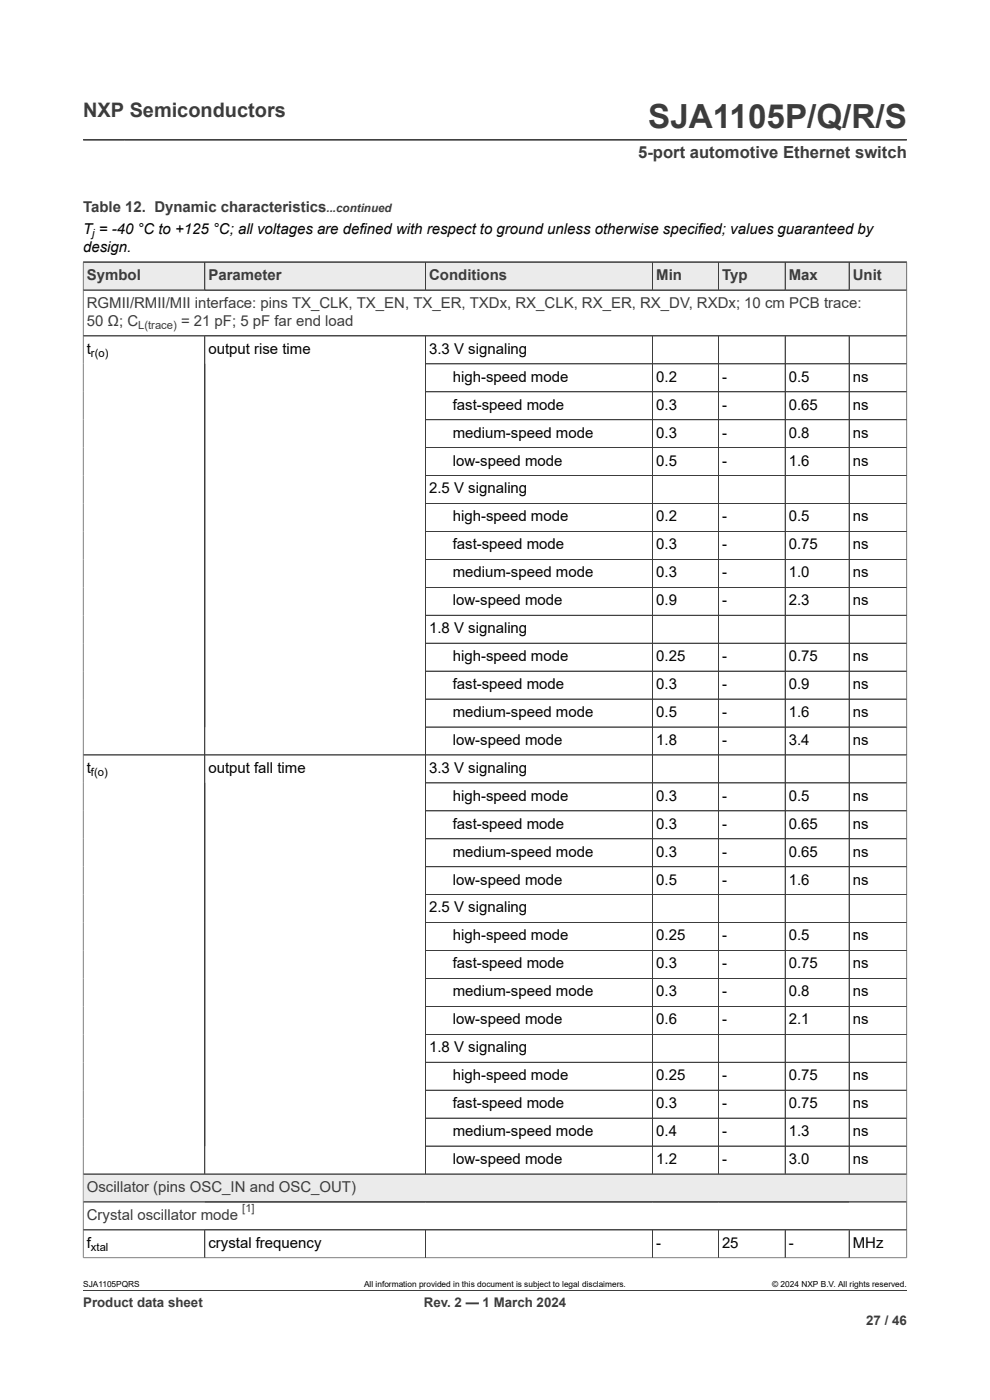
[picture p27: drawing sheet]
<svg xmlns="http://www.w3.org/2000/svg" width="210mm" height="297mm" viewBox="0 0 210 297" stroke-linecap="round" stroke-linejoin="round" font-family="sans-serif">
<defs><g id="words">
<text font-size="7.1" fill="#3c3c3c" x="137.5" y="27.2">SJA1105P/Q/R/S</text>
<text font-size="4.2" fill="#3c3c3c" x="17.6" y="24.8">NXP Semiconductors</text>
<text font-size="3.5" fill="#3c3c3c" x="135.4" y="33.5">5-port automotive Ethernet switch</text>
<g font-size="3.2" fill="#3c3c3c">
<text x="17.6" y="45.1">Table 12. Dynamic characteristics</text>
<text x="18.4" y="59.4">Symbol</text>
<text x="44.2" y="59.4">Parameter</text>
<text x="91" y="59.4">Conditions</text>
<text x="139.2" y="59.4">Min</text>
<text x="153.2" y="59.4">Typ</text>
<text x="167.3" y="59.4">Max</text>
<text x="180.9" y="59.4">Unit</text>
<text x="18.4" y="65.3">RGMII/RMII/MII interface: pins TX_CLK, TX_EN, TX_ER, TXDx, RX_CLK, RX_ER, RX_DV, RXDx; 10 cm PCB trace:</text>
<text x="18.4" y="69.1">50 Ω; C</text>
<text x="38.4" y="69.1">= 21 pF; 5 pF far end load</text>
<text x="18.4" y="252.8">Oscillator (pins OSC_IN and OSC_OUT)</text>
<text x="18.4" y="258.8">Crystal oscillator mode</text>
</g>
<g font-size="3.2">
<text x="17.6" y="49.6">T = -40 °C to +125 °C; all voltages are defined with respect to ground unless otherwise specified; values guaranteed by</text>
<text x="17.6" y="53.4">design.</text>
<text x="18.4" y="75">t</text>
<text x="44.2" y="75">output rise time</text>
<text x="91" y="75">3.3 V signaling</text>
<text x="96" y="81">high-speed mode</text>
<text x="139.2" y="81">0.2</text>
<text x="153.2" y="81">-</text>
<text x="167.3" y="81">0.5</text>
<text x="180.9" y="81">ns</text>
<text x="96" y="86.9">fast-speed mode</text>
<text x="139.2" y="86.9">0.3</text>
<text x="153.2" y="86.9">-</text>
<text x="167.3" y="86.9">0.65</text>
<text x="180.9" y="86.9">ns</text>
<text x="96" y="92.8">medium-speed mode</text>
<text x="139.2" y="92.8">0.3</text>
<text x="153.2" y="92.8">-</text>
<text x="167.3" y="92.8">0.8</text>
<text x="180.9" y="92.8">ns</text>
<text x="96" y="98.8">low-speed mode</text>
<text x="139.2" y="98.8">0.5</text>
<text x="153.2" y="98.8">-</text>
<text x="167.3" y="98.8">1.6</text>
<text x="180.9" y="98.8">ns</text>
<text x="91" y="104.7">2.5 V signaling</text>
<text x="96" y="110.6">high-speed mode</text>
<text x="139.2" y="110.6">0.2</text>
<text x="153.2" y="110.6">-</text>
<text x="167.3" y="110.6">0.5</text>
<text x="180.9" y="110.6">ns</text>
<text x="96" y="116.5">fast-speed mode</text>
<text x="139.2" y="116.5">0.3</text>
<text x="153.2" y="116.5">-</text>
<text x="167.3" y="116.5">0.75</text>
<text x="180.9" y="116.5">ns</text>
<text x="96" y="122.5">medium-speed mode</text>
<text x="139.2" y="122.5">0.3</text>
<text x="153.2" y="122.5">-</text>
<text x="167.3" y="122.5">1.0</text>
<text x="180.9" y="122.5">ns</text>
<text x="96" y="128.4">low-speed mode</text>
<text x="139.2" y="128.4">0.9</text>
<text x="153.2" y="128.4">-</text>
<text x="167.3" y="128.4">2.3</text>
<text x="180.9" y="128.4">ns</text>
<text x="91" y="134.3">1.8 V signaling</text>
<text x="96" y="140.2">high-speed mode</text>
<text x="139.2" y="140.2">0.25</text>
<text x="153.2" y="140.2">-</text>
<text x="167.3" y="140.2">0.75</text>
<text x="180.9" y="140.2">ns</text>
<text x="96" y="146.2">fast-speed mode</text>
<text x="139.2" y="146.2">0.3</text>
<text x="153.2" y="146.2">-</text>
<text x="167.3" y="146.2">0.9</text>
<text x="180.9" y="146.2">ns</text>
<text x="96" y="152.1">medium-speed mode</text>
<text x="139.2" y="152.1">0.5</text>
<text x="153.2" y="152.1">-</text>
<text x="167.3" y="152.1">1.6</text>
<text x="180.9" y="152.1">ns</text>
<text x="96" y="158">low-speed mode</text>
<text x="139.2" y="158">1.8</text>
<text x="153.2" y="158">-</text>
<text x="167.3" y="158">3.4</text>
<text x="180.9" y="158">ns</text>
<text x="18.4" y="163.9">t</text>
<text x="44.2" y="163.9">output fall time</text>
<text x="91" y="163.9">3.3 V signaling</text>
<text x="96" y="169.9">high-speed mode</text>
<text x="139.2" y="169.9">0.3</text>
<text x="153.2" y="169.9">-</text>
<text x="167.3" y="169.9">0.5</text>
<text x="180.9" y="169.9">ns</text>
<text x="96" y="175.8">fast-speed mode</text>
<text x="139.2" y="175.8">0.3</text>
<text x="153.2" y="175.8">-</text>
<text x="167.3" y="175.8">0.65</text>
<text x="180.9" y="175.8">ns</text>
<text x="96" y="181.7">medium-speed mode</text>
<text x="139.2" y="181.7">0.3</text>
<text x="153.2" y="181.7">-</text>
<text x="167.3" y="181.7">0.65</text>
<text x="180.9" y="181.7">ns</text>
<text x="96" y="187.7">low-speed mode</text>
<text x="139.2" y="187.7">0.5</text>
<text x="153.2" y="187.7">-</text>
<text x="167.3" y="187.7">1.6</text>
<text x="180.9" y="187.7">ns</text>
<text x="91" y="193.6">2.5 V signaling</text>
<text x="96" y="199.5">high-speed mode</text>
<text x="139.2" y="199.5">0.25</text>
<text x="153.2" y="199.5">-</text>
<text x="167.3" y="199.5">0.5</text>
<text x="180.9" y="199.5">ns</text>
<text x="96" y="205.4">fast-speed mode</text>
<text x="139.2" y="205.4">0.3</text>
<text x="153.2" y="205.4">-</text>
<text x="167.3" y="205.4">0.75</text>
<text x="180.9" y="205.4">ns</text>
<text x="96" y="211.4">medium-speed mode</text>
<text x="139.2" y="211.4">0.3</text>
<text x="153.2" y="211.4">-</text>
<text x="167.3" y="211.4">0.8</text>
<text x="180.9" y="211.4">ns</text>
<text x="96" y="217.3">low-speed mode</text>
<text x="139.2" y="217.3">0.6</text>
<text x="153.2" y="217.3">-</text>
<text x="167.3" y="217.3">2.1</text>
<text x="180.9" y="217.3">ns</text>
<text x="91" y="223.2">1.8 V signaling</text>
<text x="96" y="229.1">high-speed mode</text>
<text x="139.2" y="229.1">0.25</text>
<text x="153.2" y="229.1">-</text>
<text x="167.3" y="229.1">0.75</text>
<text x="180.9" y="229.1">ns</text>
<text x="96" y="235.1">fast-speed mode</text>
<text x="139.2" y="235.1">0.3</text>
<text x="153.2" y="235.1">-</text>
<text x="167.3" y="235.1">0.75</text>
<text x="180.9" y="235.1">ns</text>
<text x="96" y="241">medium-speed mode</text>
<text x="139.2" y="241">0.4</text>
<text x="153.2" y="241">-</text>
<text x="167.3" y="241">1.3</text>
<text x="180.9" y="241">ns</text>
<text x="96" y="246.9">low-speed mode</text>
<text x="139.2" y="246.9">1.2</text>
<text x="153.2" y="246.9">-</text>
<text x="167.3" y="246.9">3.0</text>
<text x="180.9" y="246.9">ns</text>
<text x="18.4" y="264.7">f</text>
<text x="44.2" y="264.7">crystal frequency</text>
<text x="139.2" y="264.7">-</text>
<text x="153.2" y="264.7">25</text>
<text x="167.3" y="264.7">-</text>
<text x="180.9" y="264.7">MHz</text>
</g>
<g font-size="2.8" fill="#3c3c3c">
<text x="17.6" y="277.3">Product data sheet</text>
<text x="89.9" y="277.3">Rev. 2 — 1 March 2024</text>
<text x="183.7" y="281">27 / 46</text>
</g>
<text font-size="2.5" fill="#3c3c3c" x="69.3" y="45.1">...continued</text>
<g font-size="2.4">
<text x="19.6" y="50.2">j</text>
<text x="19.3" y="75.7">r(o)</text>
<text x="19.3" y="164.6">f(o)</text>
<text x="19.3" y="265.3">xtal</text>
</g>
<g font-size="2.4" fill="#3c3c3c">
<text x="29.3" y="69.7">L(trace)</text>
<text x="51.4" y="257.1">[1]</text>
</g>
<g font-size="1.8">
<text x="17.6" y="273.1">SJA1105PQRS</text>
<text x="77.2" y="273.1">All information provided in this document is subject to legal disclaimers.</text>
<text x="163.8" y="273.1">© 2024 NXP B.V. All rights reserved.</text>
</g>
</g></defs>
<path d="M17.6 29.7h174.8M17.6 55.6h174.8" fill="none" stroke="#3c3c3c" stroke-width=".21"/>
<path d="M17.7 55.7h25.7v5.8h-25.7z" fill="#ebebeb"/>
<path d="M17.6 55.6h25.8v5.9h-25.8z" fill="none" stroke="#3c3c3c" stroke-width=".21"/>
<path d="M43.5 55.7h46.7v5.8h-46.7z" fill="#ebebeb"/>
<path d="M43.4 55.6h46.9v5.9h-46.9z" fill="none" stroke="#3c3c3c" stroke-width=".21"/>
<path d="M90.3 55.7h48.1v5.8h-48.1z" fill="#ebebeb"/>
<path d="M90.3 55.6h48.1v5.9h-48.1z" fill="none" stroke="#3c3c3c" stroke-width=".21"/>
<path d="M138.5 55.7h13.8v5.8h-13.8z" fill="#ebebeb"/>
<path d="M138.4 55.6h14v5.9h-14z" fill="none" stroke="#3c3c3c" stroke-width=".21"/>
<path d="M152.4 55.7h14.1v5.8h-14.1z" fill="#ebebeb"/>
<path d="M152.4 55.6h14.2v5.9h-14.2z" fill="none" stroke="#3c3c3c" stroke-width=".21"/>
<path d="M166.6 55.7h13.5v5.8h-13.5z" fill="#ebebeb"/>
<path d="M166.6 55.6h13.5v5.9h-13.5z" fill="none" stroke="#3c3c3c" stroke-width=".21"/>
<path d="M180.2 55.7h12.1v5.8h-12.1z" fill="#ebebeb"/>
<g fill="none" stroke="#3c3c3c" stroke-width=".21">
<path d="M17.6 71.3h174.8M43.4 71.3v177.8M90.3 77.2h102.1M90.3 71.3v177.8M138.4 71.3v177.8M152.4 71.3v177.8M166.6 71.3v177.8M180.1 61.5v-5.9h12.3v199.4h-174.8v-193.5h174.8M180.1 71.3v177.8M90.3 83.1h102.1M90.3 89h102.1M90.3 95h102.1"/>
<path d="M90.3 100.9h102.1M90.3 106.8h102.1M90.3 118.7h102.1M192.4 112.7h-102.1M90.3 124.6h102.1M90.3 130.5h102.1M90.3 136.5h102.1M90.3 142.4h102.1M90.3 148.3h102.1M90.3 154.2h102.1M17.6 160.2h174.8M90.3 166.1h102.1"/>
<path d="M90.3 172h102.1M90.3 177.9h102.1M90.3 183.9h102.1M90.3 189.8h102.1M90.3 195.7h102.1M90.3 201.6h102.1M90.3 207.6h102.1M192.4 213.5h-102.1M192.4 219.4h-102.1M90.3 231.3h102.1M192.4 225.4h-102.1M192.4 237.2h-102.1"/>
<path d="M17.6 249.1h174.8M192.4 243.1h-102.1"/>
</g>
<path d="M17.7 249.1h174.6v5.8h-174.6z" fill="#ebebeb"/>
<g fill="none" stroke="#3c3c3c" stroke-width=".21">
<path d="M17.6 55.7v211.2M17.6 55.6h174.8M43.4 55.7v5.8M90.3 55.7v5.8M138.4 55.7v5.8M152.4 55.7v5.8M166.6 55.7v5.8M180.1 55.7v5.8M192.4 55.7v211.2M17.7 61.5h174.6M17.7 71.3h174.6M43.4 71.3v177.7"/>
<path d="M90.3 71.3v177.7M90.3 77.2h102M138.4 71.3v177.7M152.4 71.3v177.7M166.6 71.3v177.7M180.1 71.3v177.7M90.3 95h102M192.3 83.1h-102M192.3 89h-102M90.3 112.7h102M192.3 100.9h-102M192.3 106.8h-102"/>
<path d="M192.3 118.7h-102M90.3 124.6h102M90.3 130.5h102M90.3 136.5h102M90.3 142.4h102M90.3 154.2h102M192.3 148.3h-102M17.7 160.2h174.6M90.3 166.1h102M90.3 172h102M192.3 177.9h-102M90.3 183.9h102"/>
<path d="M90.3 189.8h102M90.3 195.7h102M90.3 201.6h102M90.3 213.5h102M90.3 219.4h102M192.3 207.6h-102M90.3 225.4h102M192.3 231.3h-102M192.3 237.2h-102M17.6 255h174.8M192.3 249.1h-174.6M192.3 243.1h-102"/>
<path d="M17.6 266.8h174.8M17.6 260.9h174.8M17.6 273.8h174.8M43.4 260.9v5.9M90.3 260.9v5.9M138.4 260.9v5.9M152.4 260.9v5.9M166.6 260.9v5.9M180.1 260.9v5.9"/>
</g>
<use href="#words"/>
</svg>
